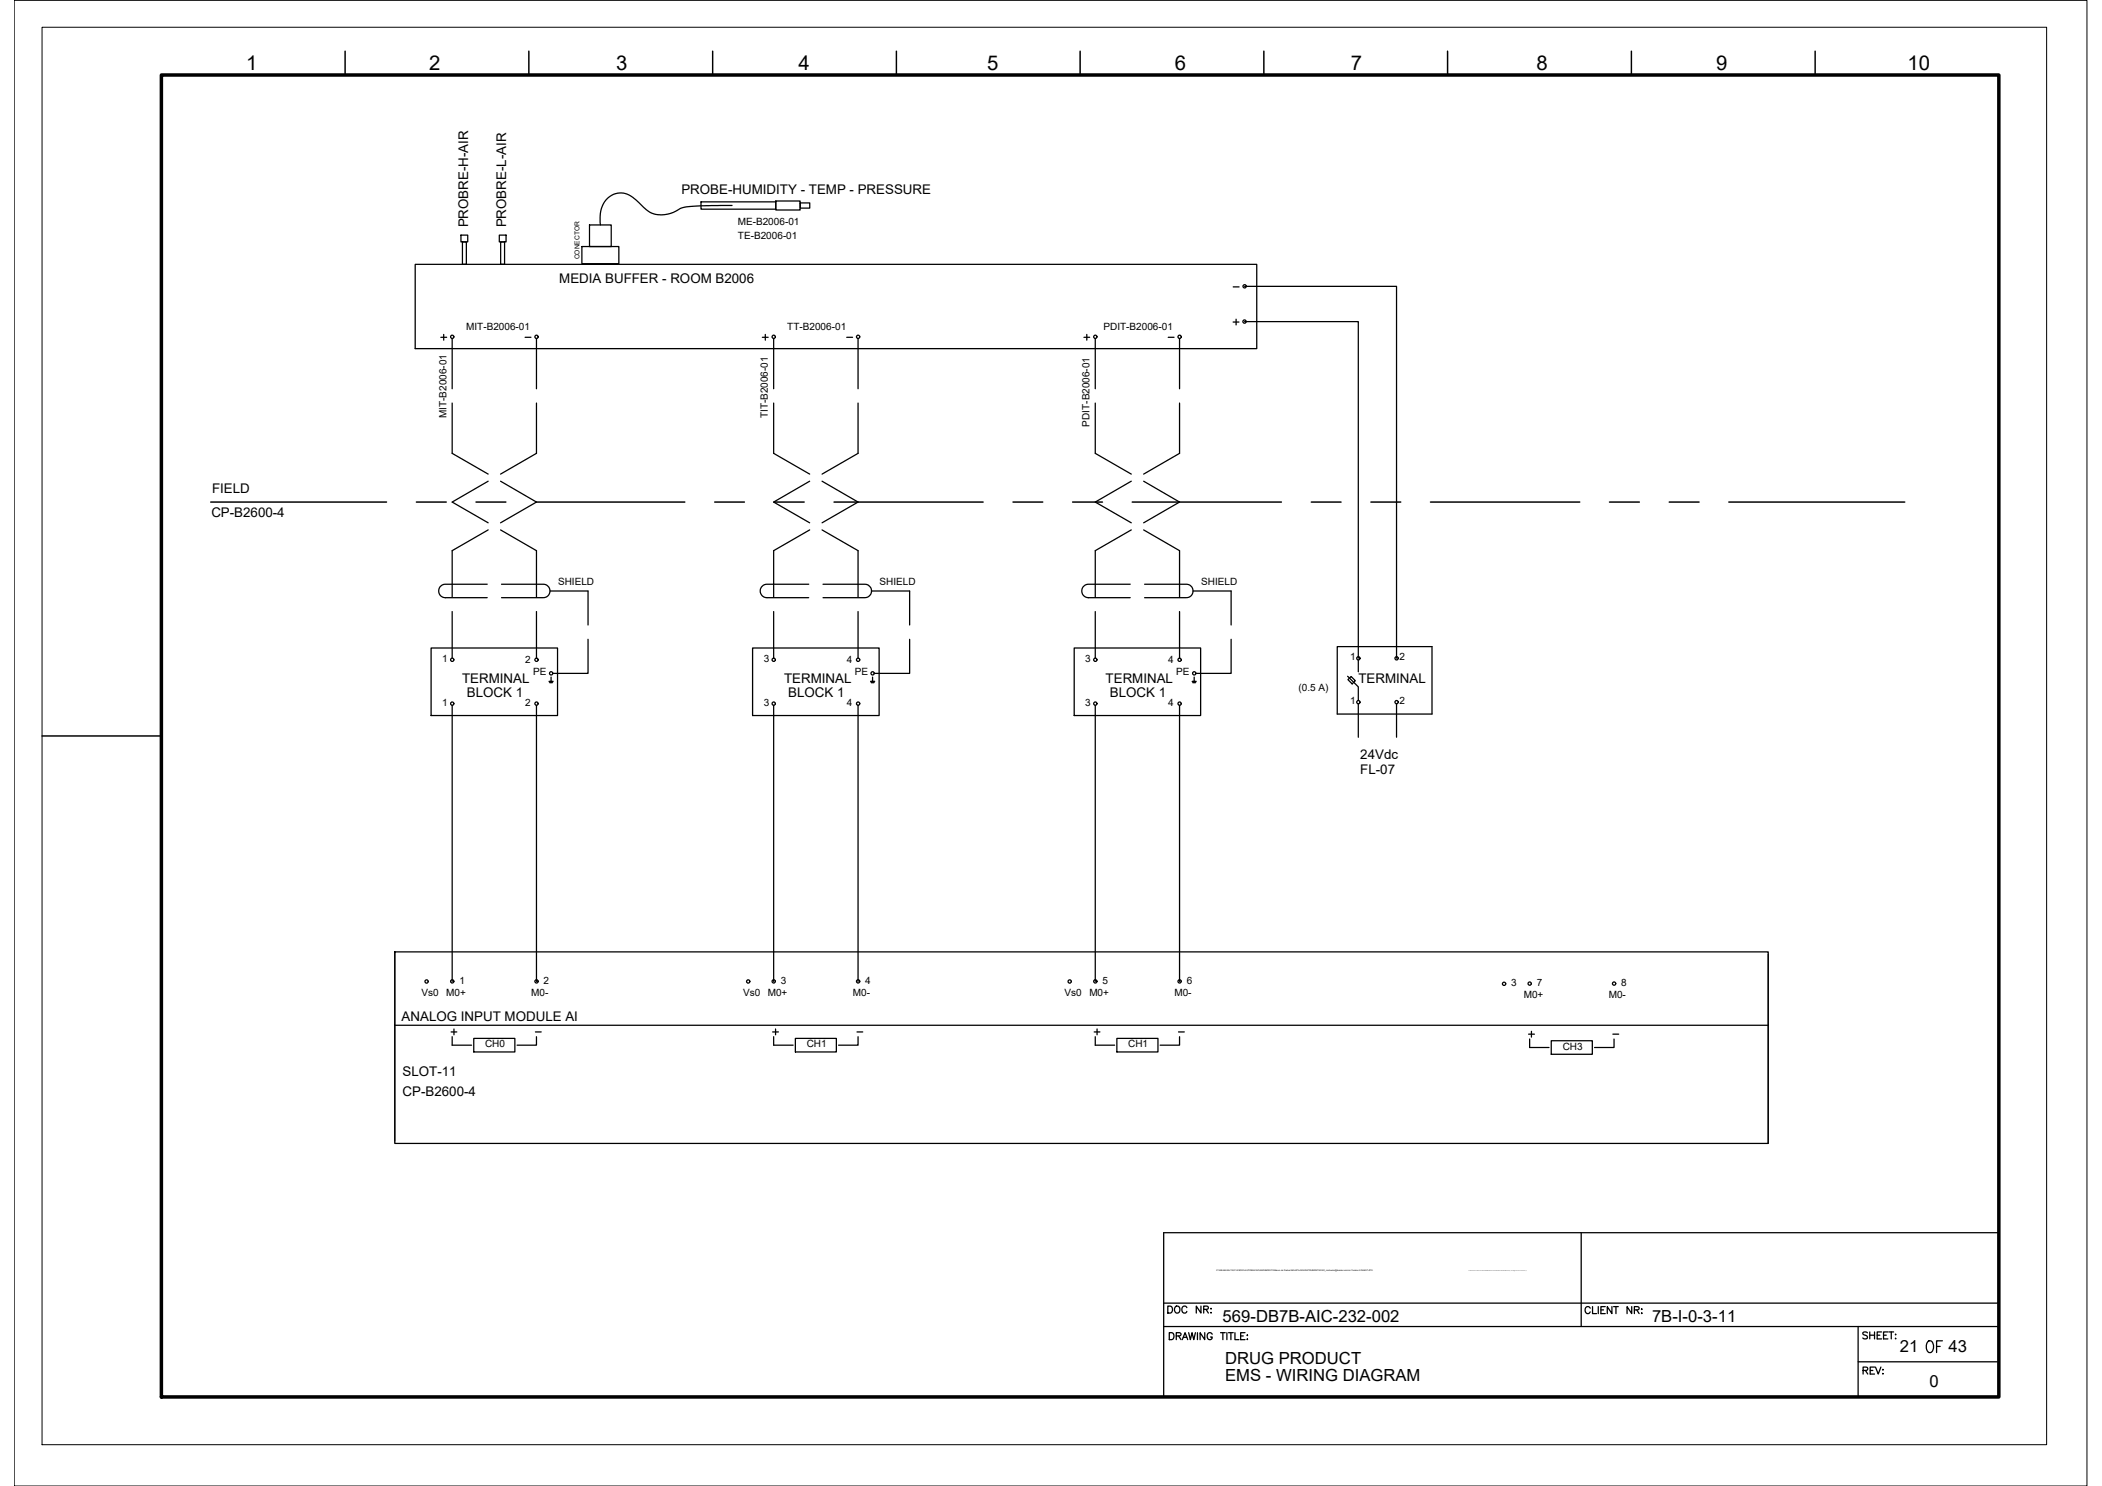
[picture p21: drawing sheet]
<svg xmlns="http://www.w3.org/2000/svg" width="420mm" height="297mm" viewBox="0 0 420 297" stroke-linecap="round" stroke-linejoin="round" font-family="sans-serif">
<defs><g id="words">
<text font-size="5.7" x="383.8" y="271.6">OF</text>
<text font-size="4.4" x="245.2" y="66.3">+</text>
<g font-size="4.1">
<text x="49.2" y="14">1</text>
<text x="85.8" y="14">2</text>
<text x="123.1" y="14">3</text>
<text x="159.6" y="14">4</text>
<text x="197.3" y="14">5</text>
<text x="234.8" y="14">6</text>
<text x="270" y="14">7</text>
<text x="307.1" y="14">8</text>
<text x="343" y="14">9</text>
<text x="381.3" y="14">10</text>
</g>
<g font-size="4">
<text x="86.8" y="69.1">+</text>
<text x="151" y="69.1">+</text>
<text x="215.5" y="69.1">+</text>
<text x="153.1" y="208.1">+</text>
<text x="217.3" y="208.1">+</text>
<text x="304.4" y="208.5">+</text>
</g>
<g font-size="3.3">
<text x="244.4" y="264.2">569-DB7B-AIC-232-002</text>
<text x="330.2" y="264.3">7B-I-0-3-11</text>
<text x="244.9" y="272.7">DRUG PRODUCT</text>
<text x="379.8" y="270.3">21</text>
<text x="389.5" y="270.3">43</text>
<text x="244.9" y="276">EMS - WIRING DIAGRAM</text>
<text x="385.7" y="277.3">0</text>
</g>
<g font-size="2.7">
<text x="136.2" y="38.7">PROBE-HUMIDITY - TEMP - PRESSURE</text>
<text x="93.6" y="45.5" transform="rotate(-90 93.6 45.5)">PROBRE-H-AIR</text>
<text x="101.2" y="45.5" transform="rotate(-90 101.2 45.5)">PROBRE-L-AIR</text>
<text x="111.8" y="56.5">MEDIA BUFFER - ROOM B2006</text>
<text x="42.4" y="98.5">FIELD</text>
<text x="42.2" y="103.4">CP-B2600-4</text>
<text x="92.4" y="136.6">TERMINAL</text>
<text x="156.7" y="136.6">TERMINAL</text>
<text x="221" y="136.6">TERMINAL</text>
<text x="271.5" y="136.4">TERMINAL</text>
<text x="93.3" y="139.3">BLOCK 1</text>
<text x="157.6" y="139.3">BLOCK 1</text>
<text x="221.8" y="139.3">BLOCK 1</text>
<text x="271.9" y="154.7">FL-07</text>
<text x="271.9" y="151.7">24Vdc</text>
<text x="80.3" y="204.1">ANALOG INPUT MODULE AI</text>
<text x="80.5" y="215.1">SLOT-11</text>
<text x="80.5" y="219.1">CP-B2600-4</text>
</g>
<g font-size="2.6">
<text x="245.2" y="58.6">-</text>
<text x="103.7" y="68.8">-</text>
<text x="167.9" y="68.8">-</text>
<text x="232.1" y="68.8">-</text>
<text x="105.8" y="207.4">-</text>
<text x="170" y="207.4">-</text>
<text x="234.2" y="207.4">-</text>
<text x="321" y="207.8">-</text>
</g>
<g font-size="2">
<text x="147.5" y="45">ME-B2006-01</text>
<text x="147.5" y="47.7">TE-B2006-01</text>
<text x="93.2" y="66">MIT-B2006-01</text>
<text x="157.4" y="66">TT-B2006-01</text>
<text x="220.6" y="66">PDIT-B2006-01</text>
<text x="89.2" y="83.6" transform="rotate(-90 89.2 83.6)">MIT-B2006-01</text>
<text x="153.5" y="83.6" transform="rotate(-90 153.5 83.6)">TIT-B2006-01</text>
<text x="217.8" y="85.3" transform="rotate(-90 217.8 85.3)">PDIT-B2006-01</text>
<text x="111.5" y="116.9">SHIELD</text>
<text x="175.8" y="116.9">SHIELD</text>
<text x="240.1" y="116.9">SHIELD</text>
<text x="269.9" y="131.9">1</text>
<text x="279.7" y="131.9">2</text>
<text x="88.4" y="132.4">1</text>
<text x="105" y="132.4">2</text>
<text x="106.6" y="134.9">PE</text>
<text x="152.7" y="132.4">3</text>
<text x="169.3" y="132.4">4</text>
<text x="170.8" y="134.9">PE</text>
<text x="216.9" y="132.4">3</text>
<text x="233.5" y="132.4">4</text>
<text x="235.1" y="134.9">PE</text>
<text x="88.4" y="141.1">1</text>
<text x="105" y="141.1">2</text>
<text x="152.7" y="141.1">3</text>
<text x="169.3" y="141.1">4</text>
<text x="216.9" y="141.1">3</text>
<text x="233.5" y="141.1">4</text>
<text x="259.5" y="138.1">(0.5 A)</text>
<text x="269.9" y="140.7">1</text>
<text x="279.7" y="140.7">2</text>
<text x="91.8" y="196.6">1</text>
<text x="108.7" y="196.6">2</text>
<text x="156.1" y="196.6">3</text>
<text x="172.9" y="196.6">4</text>
<text x="220.4" y="196.6">5</text>
<text x="237.2" y="196.6">6</text>
<text x="302.1" y="197.1">3</text>
<text x="307.2" y="197.1">7</text>
<text x="324" y="197.1">8</text>
<text x="84.3" y="199.1">Vs0</text>
<text x="89.2" y="199">M0+</text>
<text x="106.2" y="199">M0-</text>
<text x="148.5" y="199.1">Vs0</text>
<text x="153.5" y="199">M0+</text>
<text x="170.5" y="199">M0-</text>
<text x="212.8" y="199.1">Vs0</text>
<text x="217.7" y="199">M0+</text>
<text x="234.7" y="199">M0-</text>
<text x="304.6" y="199.5">M0+</text>
<text x="321.6" y="199.5">M0-</text>
<text x="97" y="209.3">CH0</text>
<text x="161.2" y="209.3">CH1</text>
<text x="225.5" y="209.3">CH1</text>
<text x="312.4" y="209.8">CH3</text>
</g>
<text font-size="1.3" x="115.8" y="51.9" transform="rotate(-90 115.8 51.9)">CONECTOR</text>
<text font-size=".4" x="243.2" y="254.1">P:\569-BAXALTA\01.ENG\03.AUTOMACAO\ANDAMENTO\Banco de Dados\569-B7A-INS-INSTRUMENTACAO_moliveira@tessler-com-br-Tessler-5164457.JPG</text>
</g></defs>
<!-- layer: I_DATA -->
<g fill="none" stroke="#000" stroke-width=".25">
<path d="M83 52.8h168.2v16.9h-168.2zM86.2 129.5h25.2v13.5h-25.2zM109.7 136.2h.9M109.8 136.3h.7M109.9 136.5h.5M110.2 135.3v.9M150.4 129.5h25.3v13.5h-25.3zM174 136.2h.8M174.1 136.3h.7M174.2 136.5h.5M174.4 135.3v.9M214.7 129.5h25.3v13.5h-25.3z"/>
<path d="M238.3 136.2h.8M238.4 136.3h.6M238.4 136.5h.6M238.7 135.3v.9M267.3 129.3h18.9v13.4h-18.9zM78.9 190.3v37.8M353.4 190.7v37.9M90.2 206.3h1.1M90.4 207.2v1.7h3.9M90.7 205.7v1.1M94.7 207.6h8.2v2.7h-8.2zM107.2 207.2v1.7h-3.8"/>
<path d="M154.6 208.9h3.9M159 207.6h8.2v2.7h-8.2zM171.5 207.2v1.7h-3.9M218.9 208.9h3.9M223.2 207.6h8.3v2.7h-8.3zM235.8 207.2v1.7h-3.9M305.8 209.4h3.8M310.1 208h8.2v2.7h-8.2zM322.6 207.7v1.7h-3.9"/>
<circle cx="90.4" cy="131.9" r=".33"/>
<circle cx="107.2" cy="131.9" r=".33"/>
<circle cx="110.2" cy="134.6" r=".33"/>
<circle cx="154.7" cy="131.9" r=".33"/>
<circle cx="171.5" cy="131.9" r=".33"/>
<circle cx="174.4" cy="134.6" r=".33"/>
<circle cx="218.9" cy="131.9" r=".33"/>
<circle cx="235.8" cy="131.9" r=".33"/>
<circle cx="238.7" cy="134.6" r=".33"/>
<circle cx="271.5" cy="131.6" r=".33"/>
<circle cx="279.2" cy="131.6" r=".33"/>
<circle cx="90.4" cy="140.6" r=".33"/>
<circle cx="107.2" cy="140.6" r=".33"/>
<circle cx="154.7" cy="140.6" r=".33"/>
<circle cx="171.5" cy="140.6" r=".33"/>
<circle cx="218.9" cy="140.6" r=".33"/>
<circle cx="235.8" cy="140.6" r=".33"/>
<circle cx="271.5" cy="140.4" r=".33"/>
<circle cx="279.2" cy="140.4" r=".33"/>
<circle cx="85.3" cy="196.2" r=".33"/>
<circle cx="90.4" cy="196.2" r=".33"/>
<circle cx="107.2" cy="196.2" r=".33"/>
<circle cx="149.6" cy="196.2" r=".33"/>
<circle cx="154.7" cy="196.2" r=".33"/>
<circle cx="171.5" cy="196.2" r=".33"/>
<circle cx="213.8" cy="196.2" r=".33"/>
<circle cx="218.9" cy="196.2" r=".33"/>
<circle cx="235.8" cy="196.2" r=".33"/>
<circle cx="300.6" cy="196.7" r=".33"/>
<circle cx="305.8" cy="196.6" r=".33"/>
<circle cx="322.6" cy="196.6" r=".33"/>
</g>
<!-- layer: I_TABS -->
<g fill="none" stroke="#000" stroke-width=".25">
<path d="M90.4 67.7v10M107.2 67.7v10M154.6 67.7v10M171.5 67.7v10M218.9 67.7v10M235.8 67.7v10M90.4 80.6v10l7.2 4.2M97.6 96.2l-7.2 4.2 7.2 4.1M100.1 96.2l7.1 4.2-7.1 4.1M107.2 80.6v10l-7.1 4.2M154.6 80.6v10l7.2 4.2M161.8 96.2l-7.2 4.2 7.2 4.1"/>
<path d="M164.3 96.2l7.2 4.2-7.2 4.1M171.5 80.6v10l-7.2 4.2M218.9 80.6v10l7.2 4.2M226.1 96.2l-7.2 4.2 7.2 4.1M228.6 96.2l7.2 4.2-7.2 4.1M235.8 80.6v10l-7.2 4.2M97.4 116.8h-8.4a1.34 1.34 0 0 0-1.3 1.3 1.34 1.34 0 0 0 1.3 1.4h8.4M97.6 105.9l-7.2 4.2v9.3M100.1 105.9l7.1 4.2v9.3M100.2 116.8h8.4a1.34 1.34 0 0 1 1.3 1.3 1.34 1.34 0 0 1-1.3 1.4h-8.4M109.9 118.1h7.6v6.8M161.6 116.8h-8.3a1.34 1.34 0 0 0-1.3 1.3 1.34 1.34 0 0 0 1.3 1.4h8.3"/>
<path d="M161.8 105.9l-7.2 4.2v9.3M164.3 105.9l7.2 4.2v9.3M164.5 116.8h8.4a1.34 1.34 0 0 1 1.3 1.3 1.34 1.34 0 0 1-1.3 1.4h-8.4M174.2 118.1h7.6v6.8M225.9 116.8h-8.3a1.34 1.34 0 0 0-1.4 1.3 1.34 1.34 0 0 0 1.4 1.4h8.3M226.1 105.9l-7.2 4.2v9.3M228.6 105.9l7.2 4.2v9.3M228.8 116.8h8.3a1.34 1.34 0 0 1 1.4 1.3 1.34 1.34 0 0 1-1.4 1.4h-8.3M238.5 118.1h7.6v6.8M90.4 122.2v9.4M107.2 122.2v9.4M117.5 127.8v6.8h-7"/>
<path d="M154.6 122.2v9.4M171.5 122.2v9.4M181.8 127.8v6.8h-7M218.9 122.2v9.4M235.8 122.2v9.4M246.1 127.8v6.8h-7.1"/>
</g>
<!-- layer: 0 -->
<g fill="none" stroke="#000" stroke-width=".25">
<path d="M92.1 47h1.4v1.4h-1.4zM92.4 48.4h.8v4.4h-.8zM99.8 47h1.4v1.4h-1.4zM100.1 48.4h.8v4.4h-.8zM116.3 49.3h7.4v3.4h-7.4zM117.8 45h4.4v4.3h-4.4zM140.1 40.4h15v1.4h-15zM146.3 41.1h-4.6a18.5 18.5 0 0 0-5.8 .6 5.4 5.4 0 0 1-7.7-.7 5.6 5.6 0 0 0-4.4-2.4 4.7 4.7 0 0 0-3.8 5.3v1.1M155.1 40.2h4.8v1.8h-4.8zM159.9 40.6h2v1h-2zM248.8 57.2h30.3v74.4M248.8 64.3h22.7v67.3"/>
<path d="M90.4 141v55.2M107.2 141v55.2M154.6 141v55.2M171.5 141v55.2M218.9 141v55.2M235.8 141v55.2M271.5 140.8v6.6M279.1 140.8v6.6M78.9 190.3h274.5v38.3h-274.5zM78.9 204.9h274.5"/>
</g>
<!-- layer: G-TTLB-TTLB -->
<path d="M32.3 15h367.2v264.2h-367.2z" fill="none" stroke="#000" stroke-width=".7"/>
<!-- layer: G-TTLB-OTLN -->
<path d="M8.4 5.4h400.7v283.4h-400.7z" fill="none" stroke="#000" stroke-width=".2"/>
<!-- layer: G-TTLB-INDX -->
<path d="M69 10.2v4.8M105.7 10.2v4.8M142.5 10.2v4.8M179.2 10.2v4.8M215.9 10.2v4.8M252.6 10.2v4.8M289.3 10.2v4.8M326.1 10.2v4.8M362.8 10.2v4.8M8.4 147.1h23.9" fill="none" stroke="#000" stroke-width=".3"/>
<!-- layer: LGSP IA4$0$LG_PLOT -->
<path d="M316.1 246.4v18.8M232.6 279.2h166.9M232.6 260.5h166.9M232.6 265.2h166.9M371.4 272.2h28.1M371.4 265.2v14" fill="none" stroke="#000" stroke-width=".25"/>
<!-- layer: LG_PLOT -->
<g fill="none" stroke="#000" stroke-width=".25">
<path d="M399.5 246.4h-166.9v32.8M233.4 261.1h.5a.75 .75 0 0 1 .5 .7 .75 .75 0 0 1-.5 .7h-.5zM233.7 266.4h.5a.75 .75 0 0 1 .5 .7 .75 .75 0 0 1-.5 .7h-.5zM234.9 261.3l.1-.2a.66 .66 0 0 1 .9 .7 .66 .66 0 0 1-.9 .6l-.2-.5zM235.1 267h.8l.2-.4-.4-.2h-.6v1.4M235.6 267l.5 .8M236.3 267.8l.6-1.4 .5 1.4M236.5 267.3h.7M237.2 261.4a.51 .51 0 0 0-.6-.3 .51 .51 0 0 0-.4 .5v.3a.51 .51 0 0 0 .5 .6 .51 .51 0 0 0 .5-.4M237.6 266.4l.3 1.4 .4-1.4 .3 1.4 .4-1.4M239.4 266.4v1.4M240.1 261.1v1.4l-1-1.4v1.4"/>
<path d="M240.6 261.7h.8l.1-.2v-.3l-.9-.1v1.4M240.8 266.4v1.4l-.9-1.4v1.4M241.1 261.7l.4 .8M242 261.6h.1zM242 262.4h.1zM242.3 266.7a.51 .51 0 0 0-.6-.3 .51 .51 0 0 0-.4 .5v.4a.5 .5 0 0 0 .5 .5 .5 .5 0 0 0 .5-.5h-.3M244 266.4h.9M244.4 266.4v1.4M245.2 266.4v1.4M245.6 266.4h.9M246 266.4v1.4M246.8 266.4v1.4h.8"/>
<path d="M248 267h.5M248.9 266.4h-.9v1.4h.9M249.3 266.9h.1zM249.3 267.7h.1zM317.9 261.5a.53 .53 0 0 0-.6-.3 .53 .53 0 0 0-.5 .5v.4a.52 .52 0 0 0 .5 .5 .52 .52 0 0 0 .6-.4M318.3 261.2v1.4h.8M319.5 261.2v1.4M320 261.8h.5M320.9 261.2h-.9v1.4h.9M322.2 261.2v1.4l-.9-1.4v1.4M322.5 261.2h1M323 261.2v1.4"/>
<path d="M326.2 261.2v1.4l-1-1.4v1.4M326.7 261.8h.8l.1-.2v-.3l-.9-.1v1.4M327.2 261.8l.4 .8M328.1 261.7h.1zM328.1 262.5h.1zM372.4 273.9h.8l.1-.5-.9-.1v1.4M372.9 273.9l.4 .8M373.3 266.4l-.3-.2-.7 .2 .2 .4 .5 .2 .3 .2v.2l-.3 .2-.7-.2M373.7 266.2v1.4M373.7 266.9h1M373.8 273.9h.6M374.7 273.3h-.9v1.4h.9"/>
<path d="M374.7 266.2v1.4M374.9 273.3l.5 1.4 .6-1.4M375.2 266.9h.6M376.1 266.2h-.9v1.4h.9M376.3 273.8h.1zM376.3 274.6h.1zM376.5 266.9h.5M377.4 266.2h-.9v1.4h.9M377.6 266.2h.9M378 266.2v1.4M378.8 267.6h.2zM378.9 266.7v.1z"/>
</g>
<!-- layer: EI-CTRL -->
<path d="M269.4 135.2l2.1 2.1v2.7M269.4 135.9l.7-.7 .8 .9-.6 .6zM271.5 131.9v2.4" fill="none" stroke="#000" stroke-width=".25"/>
<!-- layer: I_LIMIT_LINE -->
<g fill="none" stroke="#000" stroke-width=".3">
<path d="M42.1 100.4h35.2M83.2 100.4h6M95.1 100.4h6M107.1 100.4h29.8M142.9 100.4h5.9M154.8 100.4h5.9M166.7 100.4h29.8M202.5 100.4h5.9M214.4 100.4h6M226.3 100.4h29.8M262.1 100.4h6M274 100.4h6"/>
<path d="M285.9 100.4h29.9M321.7 100.4h6M333.7 100.4h5.9M345.6 100.4h35.1"/>
</g>
<!-- layer: 0 -->
<path d="M2.8 .1h414.4v296.9h-414.4z" fill="none" stroke="#000" stroke-width=".2"/>
<use href="#words"/>
</svg>
